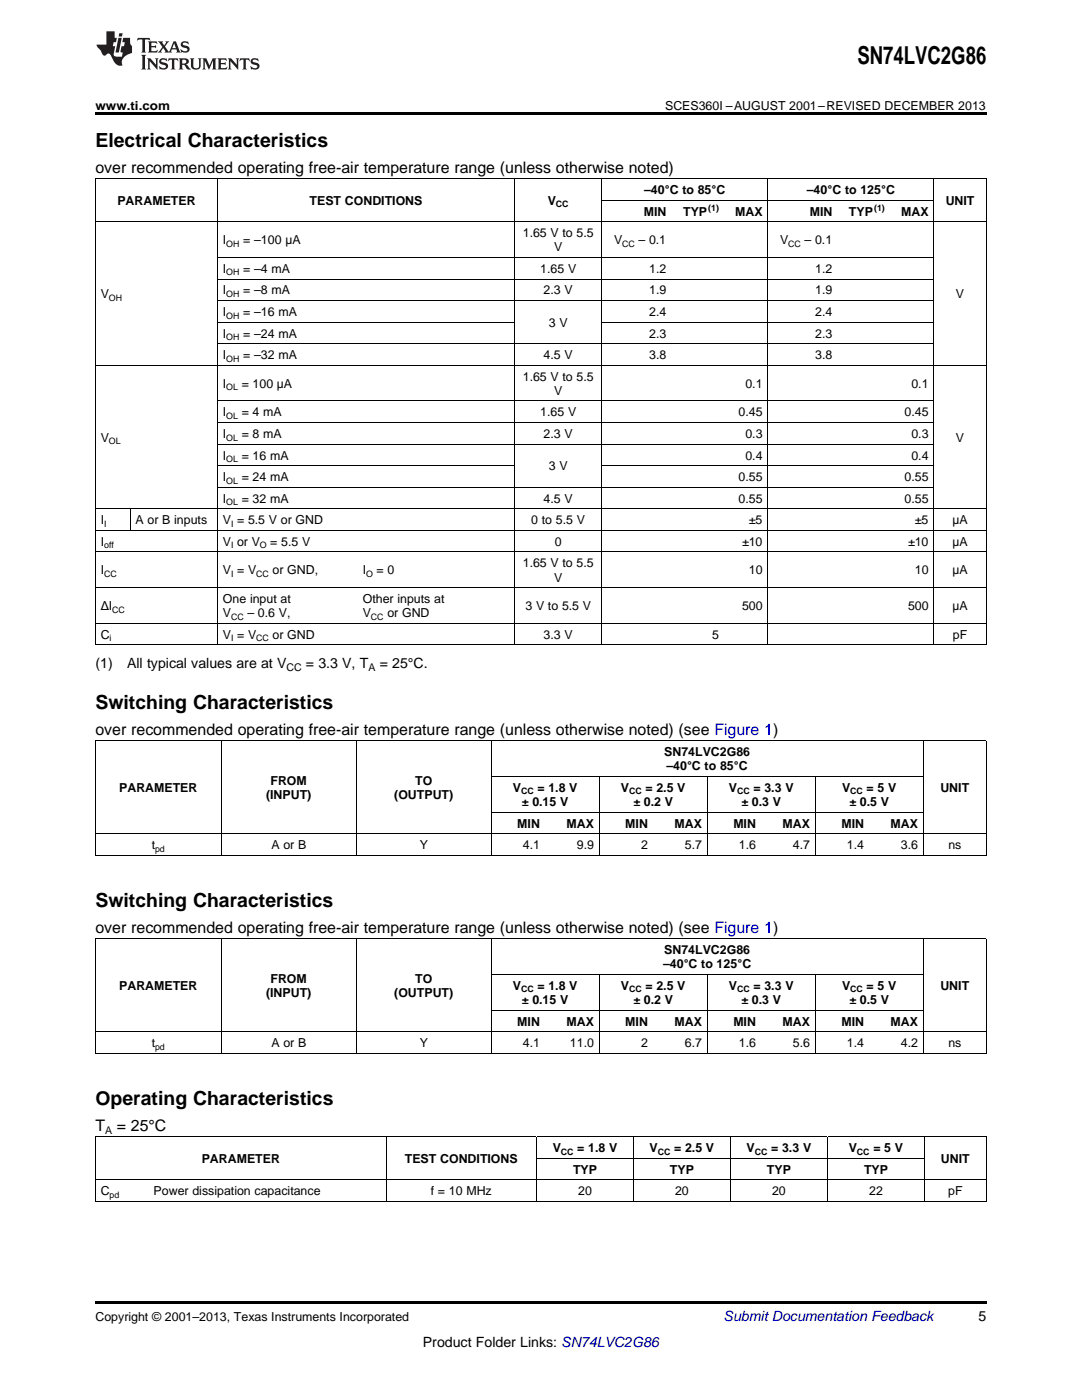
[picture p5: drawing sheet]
<svg xmlns="http://www.w3.org/2000/svg" width="216mm" height="279mm" viewBox="0 0 216 279" stroke-linecap="round" stroke-linejoin="round" font-family="sans-serif">
<defs><g id="words">
<text font-size="4.9" x="171.1" y="12.8">SN74LVC2G86</text>
<g font-size="3.9">
<text x="19" y="29.3">Electrical Characteristics</text>
<text x="19" y="141.5">Switching Characteristics</text>
<text x="19" y="181">Switching Characteristics</text>
<text x="19" y="220.5">Operating Characteristics</text>
</g>
<g font-size="3.2">
<text x="19" y="34.4">over recommended operating free-air temperature range (unless otherwise noted)</text>
<text x="19" y="146.6">over recommended operating free-air temperature range (unless otherwise noted) (see Figure 1)</text>
<text x="19" y="186.1">over recommended operating free-air temperature range (unless otherwise noted) (see Figure 1)</text>
<text x="19" y="225.6">T</text>
<text x="23.3" y="225.6">= 25°C</text>
</g>
<g font-size="2.8">
<text x="19" y="133.3">(1)</text>
<text x="25.4" y="133.3">All typical values are at V</text>
<text x="61" y="133.3">= 3.3 V, T</text>
<text x="75.8" y="133.3">= 25°C.</text>
<text x="195.3" y="263.6">5</text>
<text x="84.4" y="268.9">Product Folder Links: SN74LVC2G86</text>
</g>
<text font-size="2.8" fill="#0000c8" x="144.4" y="263.6">Submit Documentation Feedback</text>
<g font-size="2.5">
<text x="19" y="21.9">www.ti.com</text>
<text x="132.7" y="21.9">SCES360I –AUGUST 2001–REVISED DECEMBER 2013</text>
<text x="23.4" y="40.9">PARAMETER</text>
<text x="61.8" y="40.9">TEST CONDITIONS</text>
<text x="109.3" y="40.9">V</text>
<text x="128.6" y="38.7">–40°C to 85°C</text>
<text x="161" y="38.7">–40°C to 125°C</text>
<text x="188.7" y="40.9">UNIT</text>
<text x="104.3" y="47.3">1.65 V to 5.5</text>
<text x="128.4" y="43">MIN</text>
<text x="136.3" y="43">TYP</text>
<text x="146.7" y="43">MAX</text>
<text x="161.6" y="43">MIN</text>
<text x="169.4" y="43">TYP</text>
<text x="179.8" y="43">MAX</text>
<text x="44.5" y="48.8">I</text>
<text x="48.5" y="48.8">= –100 µA</text>
<text x="110.6" y="50.2">V</text>
<text x="122.5" y="48.8">V</text>
<text x="127.4" y="48.8">– 0.1</text>
<text x="155.6" y="48.8">V</text>
<text x="160.5" y="48.8">– 0.1</text>
<text x="20.1" y="59.5">V</text>
<text x="44.5" y="54.5">I</text>
<text x="44.5" y="58.8">I</text>
<text x="48.5" y="54.5">= –4 mA</text>
<text x="48.5" y="58.8">= –8 mA</text>
<text x="107.8" y="54.5">1.65 V</text>
<text x="108.5" y="58.8">2.3 V</text>
<text x="129.5" y="54.5">1.2</text>
<text x="129.5" y="58.8">1.9</text>
<text x="162.7" y="54.5">1.2</text>
<text x="162.7" y="58.8">1.9</text>
<text x="190.7" y="59.5">V</text>
<text x="44.5" y="63.1">I</text>
<text x="48.5" y="63.1">= –16 mA</text>
<text x="109.5" y="65.2">3 V</text>
<text x="129.5" y="63.1">2.4</text>
<text x="162.7" y="63.1">2.4</text>
<text x="44.5" y="67.4">I</text>
<text x="44.5" y="71.7">I</text>
<text x="48.5" y="67.4">= –24 mA</text>
<text x="48.5" y="71.7">= –32 mA</text>
<text x="108.5" y="71.7">4.5 V</text>
<text x="129.5" y="67.4">2.3</text>
<text x="129.5" y="71.7">3.8</text>
<text x="162.7" y="67.4">2.3</text>
<text x="162.7" y="71.7">3.8</text>
<text x="44.5" y="77.4">I</text>
<text x="48.2" y="77.4">= 100 µA</text>
<text x="104.3" y="76">1.65 V to 5.5</text>
<text x="148.7" y="77.4">0.1</text>
<text x="181.9" y="77.4">0.1</text>
<text x="44.5" y="83.1">I</text>
<text x="48.2" y="83.1">= 4 mA</text>
<text x="107.8" y="83.1">1.65 V</text>
<text x="110.6" y="78.8">V</text>
<text x="147.4" y="83.1">0.45</text>
<text x="180.5" y="83.1">0.45</text>
<text x="20.1" y="88.2">V</text>
<text x="44.5" y="87.4">I</text>
<text x="48.2" y="87.4">= 8 mA</text>
<text x="108.5" y="87.4">2.3 V</text>
<text x="148.7" y="87.4">0.3</text>
<text x="181.9" y="87.4">0.3</text>
<text x="190.7" y="88.2">V</text>
<text x="44.5" y="91.7">I</text>
<text x="48.2" y="91.7">= 16 mA</text>
<text x="109.5" y="93.9">3 V</text>
<text x="148.7" y="91.7">0.4</text>
<text x="181.9" y="91.7">0.4</text>
<text x="44.5" y="96">I</text>
<text x="44.5" y="100.3">I</text>
<text x="48.2" y="96">= 24 mA</text>
<text x="48.2" y="100.3">= 32 mA</text>
<text x="108.5" y="100.3">4.5 V</text>
<text x="147.4" y="96">0.55</text>
<text x="147.4" y="100.3">0.55</text>
<text x="180.5" y="96">0.55</text>
<text x="180.5" y="100.3">0.55</text>
<text x="20.1" y="104.6">I</text>
<text x="27.1" y="104.6">A or B inputs</text>
<text x="44.5" y="104.6">V = 5.5 V or GND</text>
<text x="106" y="104.6">0 to 5.5 V</text>
<text x="149.4" y="104.6">±5</text>
<text x="182.6" y="104.6">±5</text>
<text x="190" y="104.6">µA</text>
<text x="20.1" y="108.9">I</text>
<text x="44.5" y="108.9">V or V</text>
<text x="53.9" y="108.9">= 5.5 V</text>
<text x="104.3" y="113.2">1.65 V to 5.5</text>
<text x="110.7" y="108.9">0</text>
<text x="148.1" y="108.9">±10</text>
<text x="181.2" y="108.9">±10</text>
<text x="190" y="108.9">µA</text>
<text x="20.1" y="114.7">I</text>
<text x="44.5" y="114.7">V = V</text>
<text x="54.4" y="114.7">or GND,</text>
<text x="72.4" y="114.7">I</text>
<text x="75.1" y="114.7">= 0</text>
<text x="110.6" y="116.1">V</text>
<text x="149.4" y="114.7">10</text>
<text x="182.6" y="114.7">10</text>
<text x="190" y="114.7">µA</text>
<text x="20.1" y="121.8">ΔI</text>
<text x="44.5" y="120.4">One input at</text>
<text x="44.5" y="123.2">V</text>
<text x="49.4" y="123.2">– 0.6 V,</text>
<text x="72.4" y="120.4">Other inputs at</text>
<text x="72.4" y="123.2">V</text>
<text x="77.3" y="123.2">or GND</text>
<text x="104.8" y="121.8">3 V to 5.5 V</text>
<text x="148.1" y="121.8">500</text>
<text x="181.2" y="121.8">500</text>
<text x="190" y="121.8">µA</text>
<text x="20.1" y="127.5">C</text>
<text x="44.5" y="127.5">V = V</text>
<text x="54.4" y="127.5">or GND</text>
<text x="108.5" y="127.5">3.3 V</text>
<text x="142.1" y="127.5">5</text>
<text x="190.1" y="127.5">pF</text>
<text x="132.5" y="150.9">SN74LVC2G86</text>
<text x="133" y="153.7">–40°C to 85°C</text>
<text x="23.8" y="158">PARAMETER</text>
<text x="53.1" y="159.5">(INPUT)</text>
<text x="54" y="156.6">FROM</text>
<text x="78.7" y="159.5">(OUTPUT)</text>
<text x="82.9" y="156.6">TO</text>
<text x="102.3" y="158">V</text>
<text x="104.1" y="160.9">± 0.15 V</text>
<text x="107.2" y="158">= 1.8 V</text>
<text x="123.9" y="158">V</text>
<text x="126.4" y="160.9">± 0.2 V</text>
<text x="128.8" y="158">= 2.5 V</text>
<text x="145.5" y="158">V</text>
<text x="148" y="160.9">± 0.3 V</text>
<text x="150.4" y="158">= 3.3 V</text>
<text x="168" y="158">V</text>
<text x="169.5" y="160.9">± 0.5 V</text>
<text x="172.9" y="158">= 5 V</text>
<text x="187.6" y="158">UNIT</text>
<text x="103.2" y="165.2">MIN</text>
<text x="113" y="165.2">MAX</text>
<text x="124.8" y="165.2">MIN</text>
<text x="134.6" y="165.2">MAX</text>
<text x="146.3" y="165.2">MIN</text>
<text x="156.1" y="165.2">MAX</text>
<text x="167.9" y="165.2">MIN</text>
<text x="177.7" y="165.2">MAX</text>
<text x="30.3" y="169.5">t</text>
<text x="54.2" y="169.5">A or B</text>
<text x="83.7" y="169.5">Y</text>
<text x="104.3" y="169.5">4.1</text>
<text x="115.1" y="169.5">9.9</text>
<text x="127.9" y="169.5">2</text>
<text x="136.7" y="169.5">5.7</text>
<text x="147.4" y="169.5">1.6</text>
<text x="158.2" y="169.5">4.7</text>
<text x="169" y="169.5">1.4</text>
<text x="179.8" y="169.5">3.6</text>
<text x="189.2" y="169.5">ns</text>
<text x="132.5" y="190.4">SN74LVC2G86</text>
<text x="23.8" y="197.6">PARAMETER</text>
<text x="54" y="196.1">FROM</text>
<text x="82.9" y="196.1">TO</text>
<text x="102.3" y="197.6">V</text>
<text x="107.2" y="197.6">= 1.8 V</text>
<text x="123.9" y="197.6">V</text>
<text x="128.8" y="197.6">= 2.5 V</text>
<text x="132.3" y="193.3">–40°C to 125°C</text>
<text x="145.5" y="197.6">V</text>
<text x="150.4" y="197.6">= 3.3 V</text>
<text x="168" y="197.6">V</text>
<text x="172.9" y="197.6">= 5 V</text>
<text x="187.6" y="197.6">UNIT</text>
<text x="53.1" y="199">(INPUT)</text>
<text x="78.7" y="199">(OUTPUT)</text>
<text x="104.1" y="200.4">± 0.15 V</text>
<text x="126.4" y="200.4">± 0.2 V</text>
<text x="148" y="200.4">± 0.3 V</text>
<text x="169.5" y="200.4">± 0.5 V</text>
<text x="30.3" y="209">t</text>
<text x="54.2" y="209">A or B</text>
<text x="83.7" y="209">Y</text>
<text x="103.2" y="204.7">MIN</text>
<text x="104.3" y="209">4.1</text>
<text x="113" y="204.7">MAX</text>
<text x="113.7" y="209">11.0</text>
<text x="124.8" y="204.7">MIN</text>
<text x="127.9" y="209">2</text>
<text x="134.6" y="204.7">MAX</text>
<text x="136.7" y="209">6.7</text>
<text x="146.3" y="204.7">MIN</text>
<text x="147.4" y="209">1.6</text>
<text x="156.1" y="204.7">MAX</text>
<text x="158.2" y="209">5.6</text>
<text x="167.9" y="204.7">MIN</text>
<text x="169" y="209">1.4</text>
<text x="177.7" y="204.7">MAX</text>
<text x="179.8" y="209">4.2</text>
<text x="189.2" y="209">ns</text>
<text x="40.3" y="232.1">PARAMETER</text>
<text x="80.8" y="232.1">TEST CONDITIONS</text>
<text x="110.3" y="229.9">V</text>
<text x="115.2" y="229.9">= 1.8 V</text>
<text x="129.6" y="229.9">V</text>
<text x="134.5" y="229.9">= 2.5 V</text>
<text x="149" y="229.9">V</text>
<text x="153.9" y="229.9">= 3.3 V</text>
<text x="169.4" y="229.9">V</text>
<text x="174.3" y="229.9">= 5 V</text>
<text x="187.7" y="232.1">UNIT</text>
<text x="20.1" y="238.5">C</text>
<text x="30.7" y="238.5">Power dissipation capacitance</text>
<text x="86" y="238.5">f = 10 MHz</text>
<text x="114.3" y="234.2">TYP</text>
<text x="115.4" y="238.5">20</text>
<text x="133.7" y="234.2">TYP</text>
<text x="134.7" y="238.5">20</text>
<text x="153" y="234.2">TYP</text>
<text x="154.1" y="238.5">20</text>
<text x="172.4" y="234.2">TYP</text>
<text x="173.4" y="238.5">22</text>
<text x="189.2" y="238.5">pF</text>
<text x="19" y="263.6">Copyright © 2001–2013, Texas Instruments Incorporated</text>
</g>
<g font-size="2.1">
<text x="57.1" y="133.9">CC</text>
<text x="73.5" y="133.9">A</text>
<text x="21" y="226.3">A</text>
</g>
<g font-size="1.8">
<text x="110.9" y="41.4">CC</text>
<text x="141.3" y="42.1">(1)</text>
<text x="174.4" y="42.1">(1)</text>
<text x="45.2" y="49.2">OH</text>
<text x="124.1" y="49.2">CC</text>
<text x="157.3" y="49.2">CC</text>
<text x="45.2" y="55">OH</text>
<text x="45.2" y="59.3">OH</text>
<text x="21.7" y="60">OH</text>
<text x="45.2" y="63.6">OH</text>
<text x="45.2" y="67.9">OH</text>
<text x="45.2" y="72.2">OH</text>
<text x="45.2" y="77.9">OL</text>
<text x="45.2" y="83.6">OL</text>
<text x="21.7" y="88.7">OL</text>
<text x="45.2" y="87.9">OL</text>
<text x="45.2" y="92.2">OL</text>
<text x="45.2" y="96.5">OL</text>
<text x="45.2" y="100.8">OL</text>
<text x="20.8" y="105.1">I</text>
<text x="46.1" y="105.1">I</text>
<text x="20.8" y="109.4">off</text>
<text x="46.1" y="109.4">I</text>
<text x="51.9" y="109.4">O</text>
<text x="20.8" y="115.1">CC</text>
<text x="46.1" y="115.1">I</text>
<text x="51.1" y="115.1">CC</text>
<text x="73.1" y="115.1">O</text>
<text x="22.4" y="122.3">CC</text>
<text x="46.1" y="123.7">CC</text>
<text x="74" y="123.7">CC</text>
<text x="21.9" y="128">i</text>
<text x="46.1" y="128">I</text>
<text x="51.1" y="128">CC</text>
<text x="104" y="158.5">CC</text>
<text x="125.5" y="158.5">CC</text>
<text x="147.1" y="158.5">CC</text>
<text x="169.7" y="158.5">CC</text>
<text x="30.9" y="170">pd</text>
<text x="104" y="198">CC</text>
<text x="125.5" y="198">CC</text>
<text x="147.1" y="198">CC</text>
<text x="169.7" y="198">CC</text>
<text x="30.9" y="209.5">pd</text>
<text x="111.9" y="230.4">CC</text>
<text x="131.2" y="230.4">CC</text>
<text x="150.6" y="230.4">CC</text>
<text x="171" y="230.4">CC</text>
<text x="21.9" y="239">pd</text>
</g>
</g></defs>
<path d="M19 22.5h177.8v.5h-177.8zM19 259.7h177.8v.5h-177.8z" fill="#000"/>
<g fill="none" stroke="#000" stroke-width=".2">
<path d="M19 35.6h177.8M19.1 35.7v93.1M43.4 35.7v93.1M102.6 35.7v93.1M120.1 35.7v93.1M120.1 40h66.2M153.2 35.7v93.1M186.3 35.7v93.1M196.8 35.7v93.1M19 44.3h177.8M43.4 60h143M43.4 55.7h143"/>
<path d="M43.4 51.4h143M19 72.9h177.8M43.4 68.6h143M43.4 64.3h59.3M120.1 64.3h66.3M43.4 97.2h143M43.4 92.9h59.3M43.4 88.6h143M43.4 84.3h143M43.4 80h143M120.1 92.9h66.3M19 117.3h177.8"/>
<path d="M19 110.2h177.8M19 105.9h177.8M19 101.5h177.8M25.9 101.6v4.3M19 128.7h177.8M19 124.4h177.8M19 147.8h177.8M19.1 147.9v22.8M44.1 147.9v22.8M71.1 147.9v22.8M98 147.9v22.8M98 155h86.2"/>
<path d="M119.5 155v15.7M141.1 155v15.7M162.6 155v15.7M184.2 147.9v22.8M196.8 147.9v22.8M19 170.7h177.8M19 166.4h177.8M98 162.1h86.2M19 187.3h177.8M19.1 187.4v22.9M44.1 187.4v22.9M71.1 187.4v22.9"/>
<path d="M98 187.4v22.9M98 194.5h86.2M119.5 194.5v15.8M141.1 194.5v15.8M162.6 194.5v15.8M184.2 187.4v22.9M196.8 187.4v22.9M19 210.2h177.8M19 205.9h177.8M98 201.6h86.2M19 239.8h177.8M19 235.5h177.8"/>
<path d="M19 226.9h177.8M19.1 226.9v12.9M77.1 226.9v12.9M107 226.9v12.9M107.1 231.2h77.4M126.3 226.9v12.9M145.7 226.9v12.9M165.1 226.9v12.9M184.4 226.9v12.9M196.8 226.9v12.9"/>
</g>
<g fill="#231f20">
<path d="M27.5 7.6l-.1 .5 .4-.2h.6v.1v2.1l-.2 .4h1l-.3-.4v-2.1l.1-.1h.5l.5 .2-.2-.5zM29.5 8.3l.2 .3v1.5l-.2 .4h1.8l.2-.6a1.04 1.04 0 0 1-1.3 .2v-.7h.6l.3 .2v-.6l-.3 .2h-.6v-.6l.8-.1 .4 .3-.2-.5zM31.5 8.3l.9 1.1-.9 1.1h.8l-.2-.2 .5-.7 .4 .7-.2 .2h1.5l-.1-.2 .1-.4h.9l.1 .4-.2 .2h1l-.3-.3-.7-1.9h-.5l-.9 2-.8-1 .9-1h-.8l.1 .3-.3 .5-.4-.6 .2-.2zM34.7 8.6l.4 1h-.7zM36.3 8.4a.63 .63 0 0 0-.2 .7 .63 .63 0 0 0 .6 .4l.6 .2 .1 .2a.75 .75 0 0 1-.7 .4 .75 .75 0 0 1-.6-.5l.1 .7 .1-.1a1.11 1.11 0 0 0 1.5-.6 1.13 1.13 0 0 0-1.2-.8l-.1-.4a1.04 1.04 0 0 1 1.2 .2l-.2-.5-.1 .1-.5-.2zM28.2 10.9l.2 .4v2.2l-.2 .4h1l-.3-.4v-2.2l.3-.4zM29.3 11.6l.3 .4v1.5l-.3 .4h.8l-.2-.4v-1.3l1.5 1.7v-1.9l.2-.4h-.7l.2 .4v.9l-1.1-1.3zM32 11.8a.62 .62 0 0 0-.2 .7 .62 .62 0 0 0 .6 .4l.6 .1 .1 .3a.76 .76 0 0 1-.7 .3 .76 .76 0 0 1-.6-.4l.1 .7 .1-.1a1.11 1.11 0 0 0 1.5-.6 1.13 1.13 0 0 0-1.2-.8l-.1-.4a1.04 1.04 0 0 1 1.2 .2l-.2-.6-.1 .1-.5-.1zM33.7 11.6l-.2 .6a.61 .61 0 0 1 .8-.3v1.6l-.2 .4h.9l-.2-.4v-1.6a.63 .63 0 0 1 .8 .3l-.2-.6zM35.6 11.6l.3 .4v1.5l-.3 .4h1l-.2-.2v-.8l.5 .2a.76 .76 0 0 0 1.2 .7l-1-1a.58 .58 0 0 0 .6-.5 .58 .58 0 0 0-.5-.6zM36.4 11.9h.1a.45 .45 0 0 1 .5 .1 .45 .45 0 0 1 .1 .5l-.7 .2zM37.9 11.6l.2 .2a2.17 2.17 0 0 0 .3 1.9 .99 .99 0 0 0 1.6-.6v-1.1l.2-.4h-.7l.2 .2a1.92 1.92 0 0 1-.2 1.8 .6 .6 0 0 1-.9-.5v-1.1l.2-.4zM40.4 11.6l.2 .4v1.5l-.2 .4h.7l-.2-.4v-1.4l.8 1.8 .8-1.8v1.4l-.2 .4h.9l-.2-.4v-1.5l.2-.4h-.8l-.6 1.5-.6-1.5zM43.4 11.6l.2 .4v1.5l-.2 .4h1.8l.2-.6a1.04 1.04 0 0 1-1.3 .1v-.6h.5l.4 .2v-.6l-.4 .2h-.5v-.7h.8l.3 .3-.1-.6zM45.5 11.6l.2 .4v1.5l-.2 .4h.7l-.2-.4v-1.3l1.5 1.7v-1.9l.2-.4h-.7l.2 .4v.9l-1.1-1.3zM47.9 11.6l-.1 .6a.61 .61 0 0 1 .8-.3v1.6l-.3 .4h1l-.3-.4 .1-1.6a.63 .63 0 0 1 .7 .3l-.1-.6zM50.2 11.8a.62 .62 0 0 0-.2 .7 .62 .62 0 0 0 .6 .4l.6 .1 .2 .3a.76 .76 0 0 1-.8 .3 .76 .76 0 0 1-.6-.4l.1 .7 .2-.1a1.11 1.11 0 0 0 1.5-.6 1.13 1.13 0 0 0-1.3-.8l-.1-.4a1.04 1.04 0 0 1 1.2 .2l-.1-.6-.2 .1-.5-.1z"/>
<path d="M21.2 6.3v2.6h-1.9l.1 .4 .7 .9a.91 .91 0 0 0 1 .8 .56 .56 0 0 1 .5-.3 .56 .56 0 0 1 .5 .3l.4 .8a1.53 1.53 0 0 0 1.9 1.2 1.54 1.54 0 0 1 1-2.1l.9-.3v-1.4a1.52 1.52 0 0 1-.3-1.6h-1.4l-.2 .8h.5l-.2 .8h-.4l-.2 1v.2l.4 .1-.2 .8a1.93 1.93 0 0 1-1.6-.3l.3-1.8h-.5l.2-.8h.4l.2-.8h-.4v-1.3zM23.6 7.6l-.6 2.9h.7l.6-2.9zM23.8 6.6l-.1 .7h.6l.2-.7z"/>
</g>
<use href="#words"/>
</svg>
